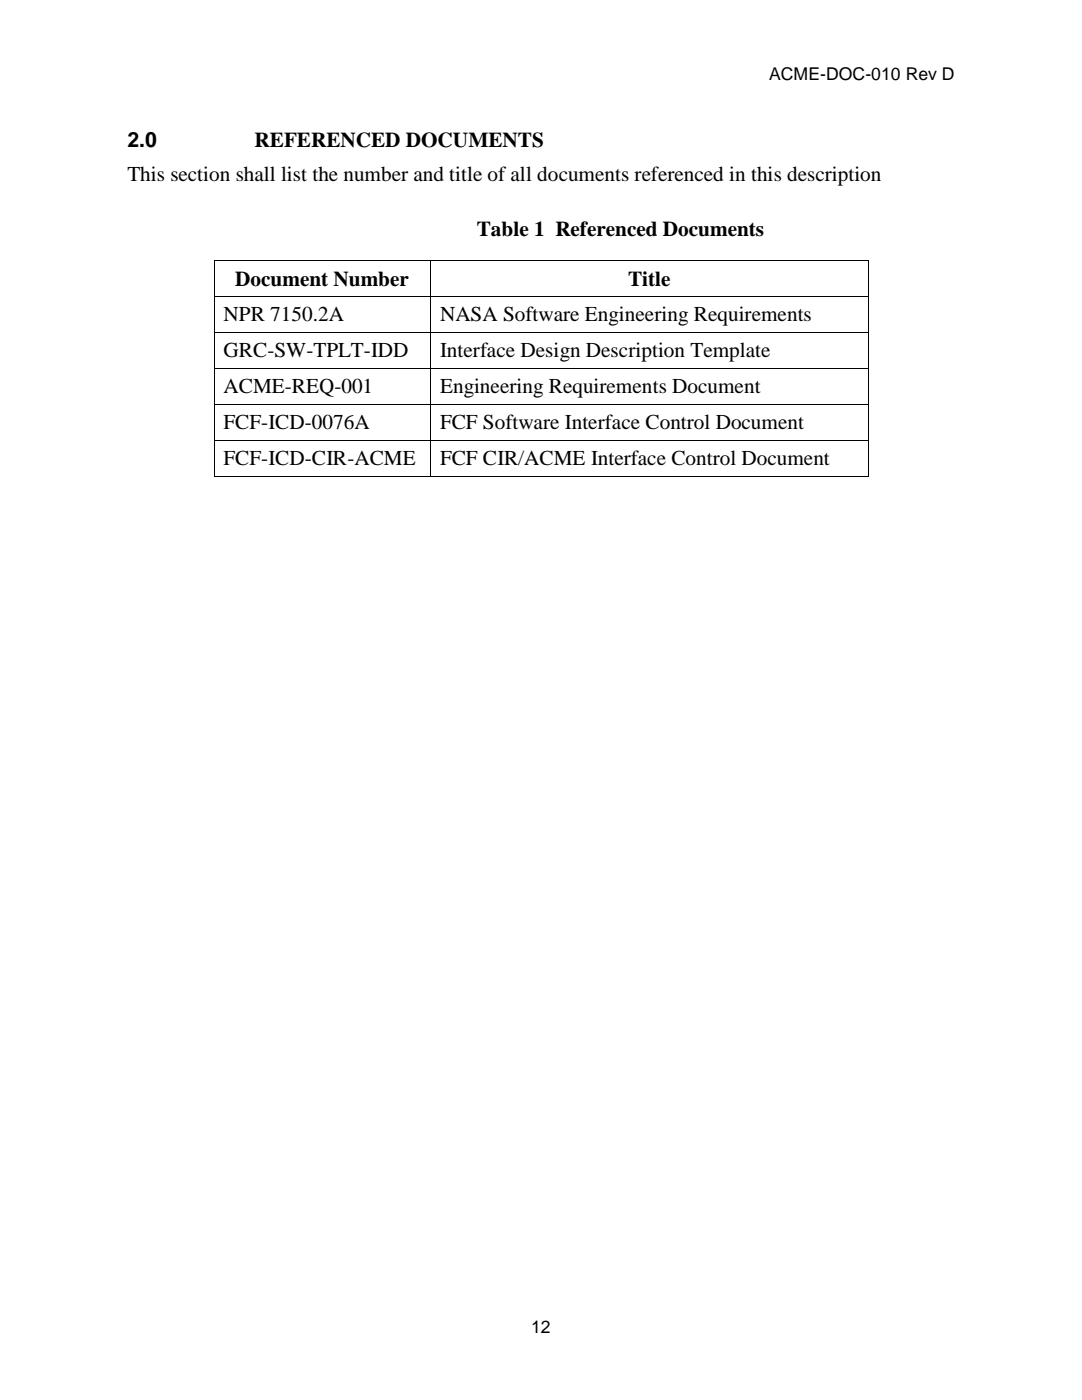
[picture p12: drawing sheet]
<svg xmlns="http://www.w3.org/2000/svg" width="216mm" height="279mm" viewBox="0 0 216 279" stroke-linecap="round" stroke-linejoin="round" font-family="sans-serif">
<defs><g id="words">
<g font-size="4.2">
<text x="25.4" y="29.3">2.0</text>
<text x="50.8" y="29.3">REFERENCED DOCUMENTS</text>
<text x="25.4" y="36.2">This section shall list the number and title of all documents referenced in this description</text>
<text x="95.1" y="47.1">Table 1 Referenced Documents</text>
<text x="47" y="57.1">Document Number</text>
<text x="125.3" y="57.1">Title</text>
<text x="44.6" y="64.1">NPR 7150.2A</text>
<text x="87.8" y="64.1">NASA Software Engineering Requirements</text>
<text x="44.6" y="71.3">GRC-SW-TPLT-IDD</text>
<text x="87.8" y="71.3">Interface Design Description Template</text>
<text x="44.6" y="78.5">ACME-REQ-001</text>
<text x="87.8" y="78.5">Engineering Requirements Document</text>
<text x="44.6" y="85.6">FCF-ICD-0076A</text>
<text x="87.8" y="85.6">FCF Software Interface Control Document</text>
<text x="44.6" y="92.8">FCF-ICD-CIR-ACME</text>
<text x="87.8" y="92.8">FCF CIR/ACME Interface Control Document</text>
</g>
<g font-size="3.5">
<text x="153.5" y="16">ACME-DOC-010 Rev D</text>
<text x="106" y="265.9">12</text>
</g>
</g></defs>
<g fill="#000">
<path d="M42.6 52h.2v.1h-.2z" fill-rule="evenodd"/>
<path d="M42.6 52h.2v.1h-.2z" fill-rule="evenodd"/>
<path d="M42.6 59.1h.2v.2h-.2z" fill-rule="evenodd"/>
<path d="M85.8 52h.2v.1h-.2z" fill-rule="evenodd"/>
<path d="M85.8 59.1h.2v.2h-.2z" fill-rule="evenodd"/>
<path d="M173.2 52h.1v.1h-.1z" fill-rule="evenodd"/>
<path d="M173.2 52h.1v.1h-.1z" fill-rule="evenodd"/>
<path d="M173.2 59.1h.1v.2h-.1z" fill-rule="evenodd"/>
<path d="M42.6 66.3h.2v.1h-.2z" fill-rule="evenodd"/>
<path d="M42.6 73.5h.2v.1h-.2z" fill-rule="evenodd"/>
<path d="M85.8 66.3h.2v.1h-.2z" fill-rule="evenodd"/>
<path d="M85.8 73.5h.2v.1h-.2z" fill-rule="evenodd"/>
<path d="M173.2 66.3h.1v.1h-.1z" fill-rule="evenodd"/>
<path d="M173.2 73.5h.1v.1h-.1z" fill-rule="evenodd"/>
<path d="M42.6 80.6h.2v.2h-.2z" fill-rule="evenodd"/>
<path d="M42.6 87.8h.2v.1h-.2z" fill-rule="evenodd"/>
<path d="M42.6 94.9h.2v.2h-.2z" fill-rule="evenodd"/>
<path d="M42.6 94.9h.2v.2h-.2z" fill-rule="evenodd"/>
<path d="M85.8 80.6h.2v.2h-.2z" fill-rule="evenodd"/>
<path d="M85.8 87.8h.2v.1h-.2z" fill-rule="evenodd"/>
<path d="M85.8 94.9h.2v.2h-.2z" fill-rule="evenodd"/>
<path d="M173.2 80.6h.1v.2h-.1z" fill-rule="evenodd"/>
<path d="M173.2 87.8h.1v.1h-.1z" fill-rule="evenodd"/>
<path d="M173.2 94.9h.1v.2h-.1z" fill-rule="evenodd"/>
<path d="M173.2 94.9h.1v.2h-.1z" fill-rule="evenodd"/>
</g>
<g fill="none" stroke="#000" stroke-width=".2">
<path d="M42.7 52.1v7M42.7 59.3v7M42.8 52h43M42.8 59.2h43M85.9 52.1v7M85.9 59.3v7M86 52h87.2M86 59.2h87.2M173.3 52.1v7M173.3 59.3v7M42.7 66.4v7.1M42.7 73.6v7"/>
<path d="M42.8 66.3h43M42.8 73.5h43M85.9 66.4v7.1M85.9 73.6v7M86 66.3h87.2M86 73.5h87.2M173.3 66.4v7.1M173.3 73.6v7M42.7 80.8v7M42.7 87.9v7M42.8 80.7h43M42.8 87.8h43"/>
<path d="M42.8 95h43M85.9 80.8v7M85.9 87.9v7M86 80.7h87.2M86 87.8h87.2M86 95h87.2M173.3 80.8v7M173.3 87.9v7"/>
</g>
<use href="#words"/>
</svg>
